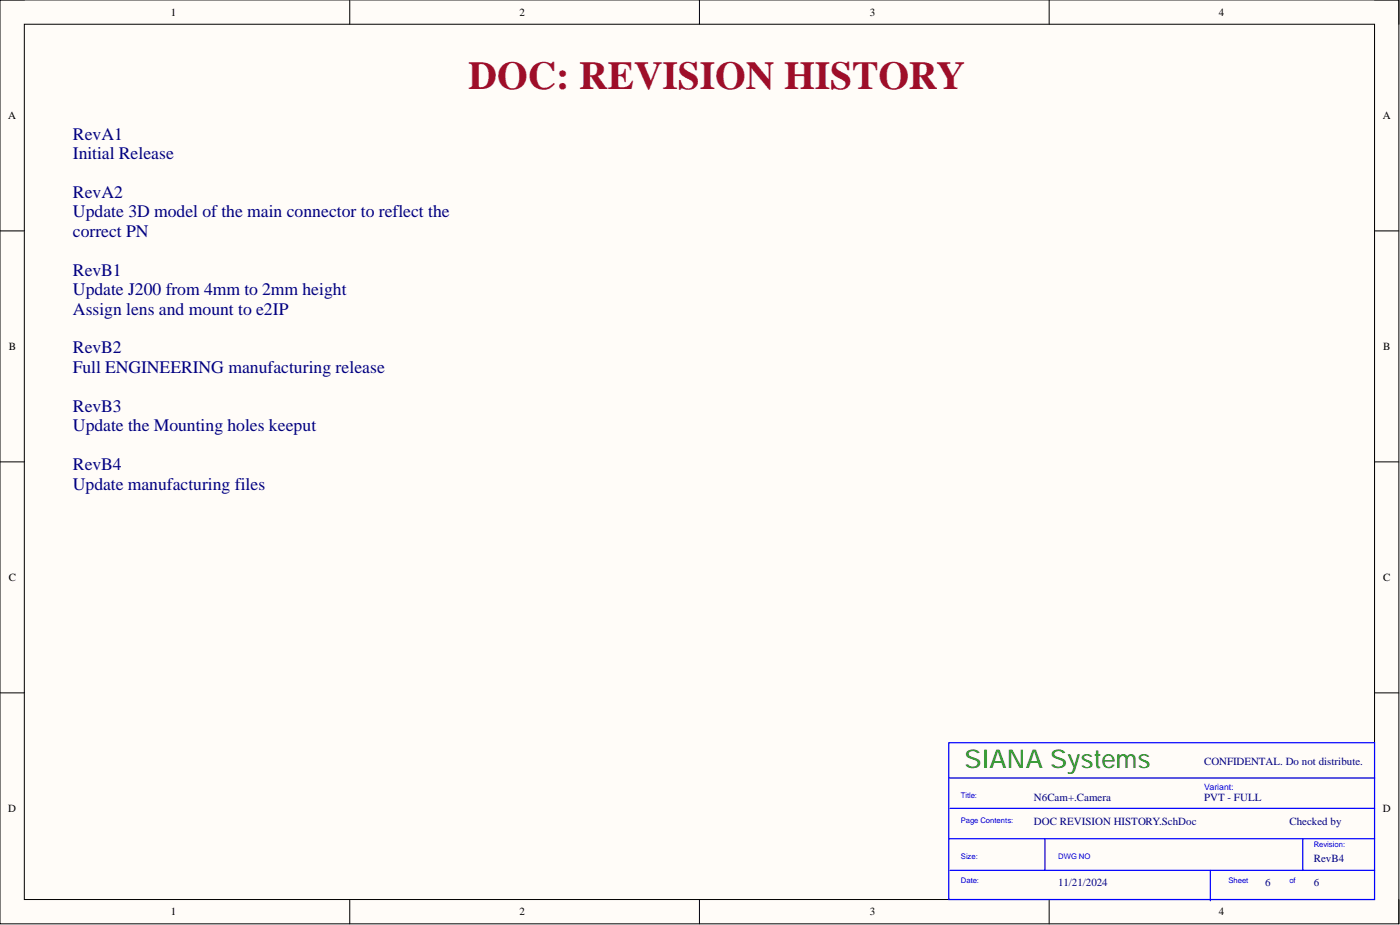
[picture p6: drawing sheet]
<svg xmlns="http://www.w3.org/2000/svg" width="292mm" height="193mm" viewBox="0 0 292 193" stroke-linecap="round" stroke-linejoin="round" font-family="sans-serif">
<defs><g id="words">
<text font-size="8.2" fill="#9e0e29" x="97.8" y="18.5">DOC: REVISION HISTORY</text>
<text font-size="5.4" fill="#008000" x="201.3" y="160.1">SIANASystems</text>
<g font-size="3.7" fill="#000080">
<text x="15.2" y="29.1">RevA1</text>
<text x="15.2" y="33.2">Initial Release</text>
<text x="15.2" y="41.3">RevA2</text>
<text x="15.2" y="45.3">Update 3D model of the main connector to reflect the</text>
<text x="15.2" y="49.4">correct PN</text>
<text x="15.2" y="57.5">RevB1</text>
<text x="15.2" y="61.6">Update J200 from 4mm to 2mm height</text>
<text x="15.2" y="65.6">Assign lens and mount to e2IP</text>
<text x="15.2" y="73.7">RevB2</text>
<text x="15.2" y="77.8">Full ENGINEERING manufacturing release</text>
<text x="15.2" y="85.9">RevB3</text>
<text x="15.2" y="90">Update the Mounting holes keeput</text>
<text x="15.2" y="98.1">RevB4</text>
<text x="15.2" y="102.1">Update manufacturing files</text>
</g>
<g font-size="2.3">
<text x="35.6" y="3.3">1</text>
<text x="108.4" y="3.3">2</text>
<text x="181.5" y="3.3">3</text>
<text x="254.3" y="3.3">4</text>
<text x="1.7" y="24.8">A</text>
<text x="288.5" y="24.8">A</text>
<text x="1.8" y="73">B</text>
<text x="288.6" y="73">B</text>
<text x="1.8" y="121.2">C</text>
<text x="288.6" y="121.2">C</text>
<text x="1.7" y="169.4">D</text>
<text x="288.5" y="169.4">D</text>
<text x="35.6" y="191">1</text>
<text x="108.4" y="191">2</text>
<text x="181.5" y="191">3</text>
<text x="254.3" y="191">4</text>
</g>
<g font-size="2.3" fill="#000080">
<text x="251.3" y="159.5">CONFIDENTAL. Do not distribute.</text>
<text x="215.7" y="167.1">N6Cam+.Camera</text>
<text x="251.3" y="167.1">PVT - FULL</text>
<text x="215.7" y="172.2">DOC REVISION HISTORY.SchDoc</text>
<text x="269" y="172.2">Checked by</text>
<text x="274.1" y="179.8">RevB4</text>
<text x="220.8" y="184.9">11/21/2024</text>
<text x="263.9" y="184.9">6</text>
<text x="274.1" y="184.9">6</text>
</g>
<text font-size="1.8" fill="#00f" x="251.3" y="164.7">Variant:</text>
<g font-size="1.6" fill="#00f">
<text x="200.5" y="166.5">Title:</text>
<text x="200.5" y="171.6">Page Contents:</text>
<text x="200.5" y="179.2">Size:</text>
<text x="220.8" y="179.2">DWG NO</text>
<text x="274.1" y="176.7">Revision:</text>
<text x="200.5" y="184.3">Date:</text>
<text x="256.3" y="184.3">Sheet</text>
<text x="269" y="184.3">of</text>
</g>
</g></defs>
<path d="M0 0h291.9v192.7h-291.9z" fill-rule="evenodd" fill="#fffcf8"/>
<path d="M0 0h291.9v192.7h-291.9z" fill="none" stroke="#000" stroke-width=".21"/>
<path d="M5.1 5.1h281.7v182.6h-281.7z" fill-rule="evenodd" fill="#fffcf8"/>
<g fill="none" stroke="#000" stroke-width=".21">
<path d="M0 0h5.1M73 0v5.1M145.9 0v5.1M218.9 0v5.1M286.8 0h5.1v5.1M5.1 5.1h281.7v182.6h-281.7zM0 48.2h5.1M286.8 48.2h5.1M0 96.4h5.1M286.8 96.4h5.1M0 144.5h5.1M286.8 144.5h5.1"/>
<path d="M73 187.7v5M145.9 187.7v5M218.9 187.7v5M291.9 187.7v5"/>
</g>
<path d="M198 154.9h88.8v32.8h-88.8zM198 162.3h88.8M198 175h88.8M198.2 168.6h88.6M218 175v6.6M271.8 175v6.6M198.2 181.6h88.6M252.5 181.6v6.3" fill="none" stroke="#00f" stroke-width=".25"/>
<use href="#words"/>
</svg>
